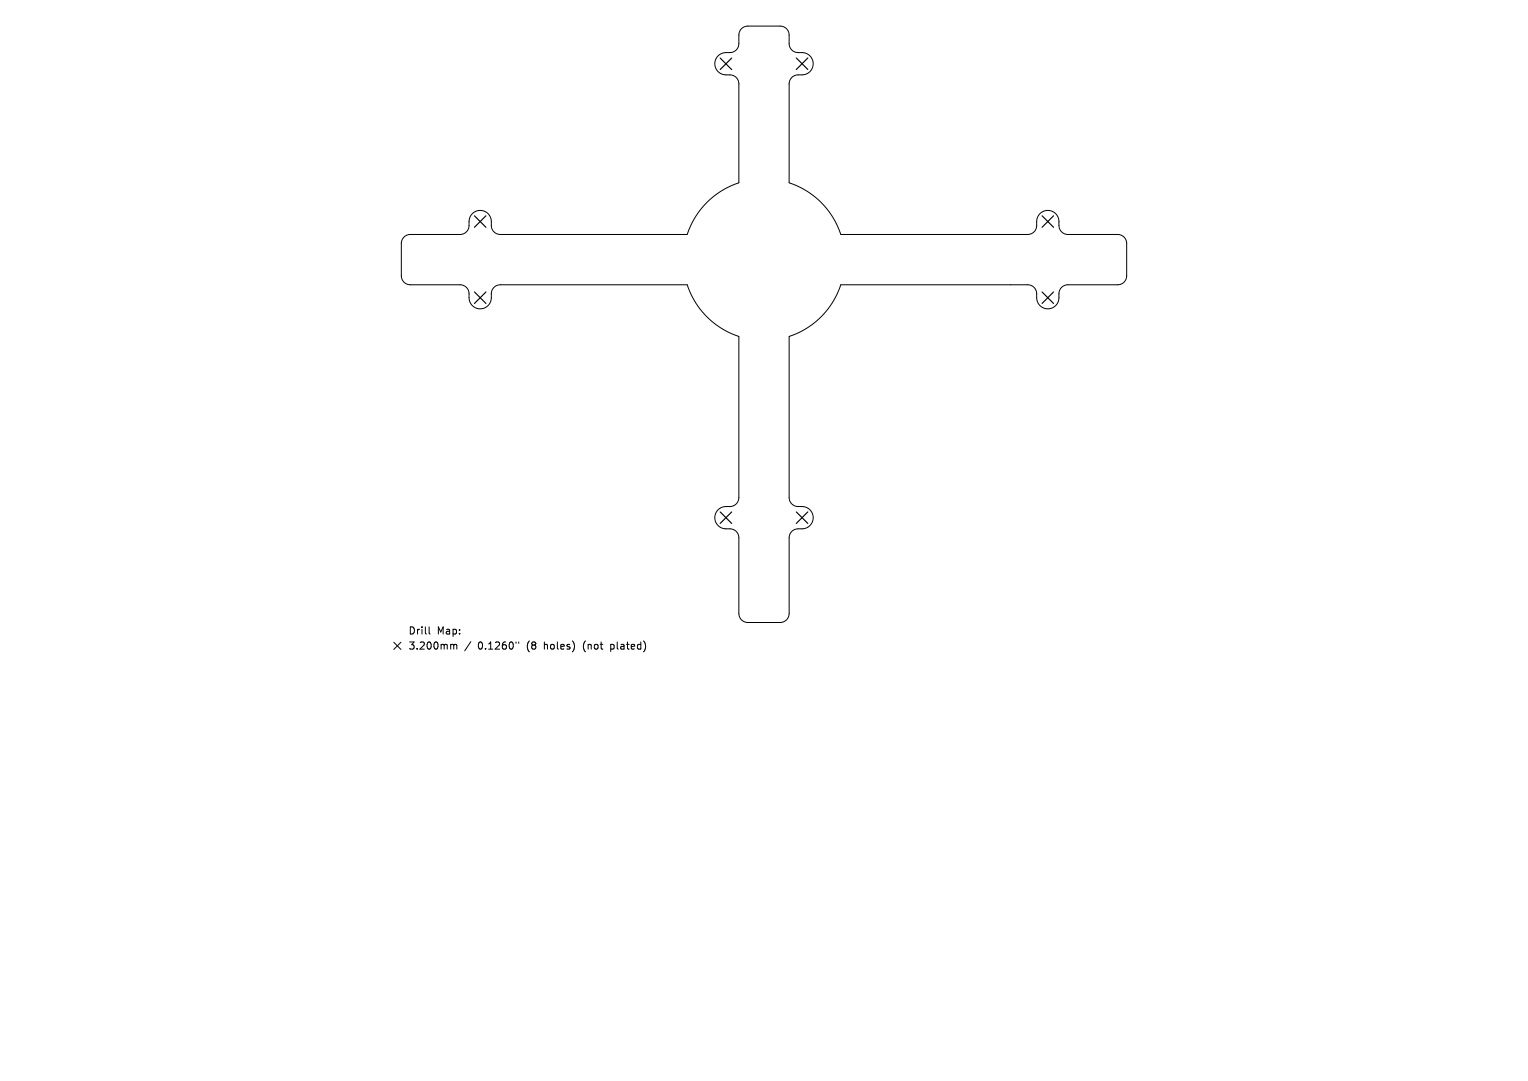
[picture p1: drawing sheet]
<svg xmlns="http://www.w3.org/2000/svg" width="297mm" height="210mm" viewBox="0 0 297 210" stroke-linecap="round" stroke-linejoin="round" font-family="sans-serif">
<defs><g id="words">
<g font-size="1.9">
<text x="79.3" y="123.4">Drill</text>
<text x="84.9" y="123.4">Map:</text>
<text x="79.3" y="126.4">3.200mm</text>
<text x="92.9" y="126.4">0.1260&quot;</text>
<text x="102.5" y="126.4">(8</text>
<text x="105.9" y="126.4">holes)</text>
<text x="113.7" y="126.4">(not</text>
<text x="119.1" y="126.4">plated)</text>
</g>
</g></defs>
<path d="M78.5 46.1l.5-.4 .7-.1h9.7a1.74 1.74 0 0 0 1.8-1.8 2.57 2.57 0 0 1 .6-2.3 2.16 2.16 0 0 1 2.4-.5 2.16 2.16 0 0 1 1.3 2v.9a1.74 1.74 0 0 0 1.7 1.7h36.4l.2-.7a15.7 15.7 0 0 1 9.8-9.4v-19.3a1.74 1.74 0 0 0-1.7-1.7 2.57 2.57 0 0 1-2.3-.6 2.16 2.16 0 0 1-.5-2.4 2.16 2.16 0 0 1 2-1.3h.8a1.74 1.74 0 0 0 1.7-1.7v-1.9a1.75 1.75 0 0 1 1.8-1.5h6.5a1.74 1.74 0 0 1 1.5 1.7v1.7a1.74 1.74 0 0 0 1.7 1.7 2.57 2.57 0 0 1 2.4 .7 2.16 2.16 0 0 1 .4 2.3 2.16 2.16 0 0 1-2 1.3h-.8a1.74 1.74 0 0 0-1.7 1.8v19.2l.6 .2a15.7 15.7 0 0 1 9.4 9.9h36.4a1.74 1.74 0 0 0 1.7-1.8 2.57 2.57 0 0 1 .7-2.3 2.16 2.16 0 0 1 2.3-.5 2.16 2.16 0 0 1 1.3 2v.9a1.74 1.74 0 0 0 1.8 1.7h9.9a1.74 1.74 0 0 1 1.5 1.7v6.5a1.74 1.74 0 0 1-1.7 1.5h-9.8a1.74 1.74 0 0 0-1.7 1.8 2.57 2.57 0 0 1-.6 2.3 2.16 2.16 0 0 1-2.4 .4 2.16 2.16 0 0 1-1.3-2v-.8a1.74 1.74 0 0 0-1.7-1.7h-36.4l-.2 .7a15.7 15.7 0 0 1-9.8 9.4v31.3a1.74 1.74 0 0 0 1.7 1.7 2.57 2.57 0 0 1 2.4 .7 2.16 2.16 0 0 1 .4 2.3 2.16 2.16 0 0 1-2 1.3h-.8a1.74 1.74 0 0 0-1.7 1.8v14.9a1.75 1.75 0 0 1-1.8 1.5h-6.5a1.74 1.74 0 0 1-1.5-1.7v-14.8a1.74 1.74 0 0 0-1.7-1.7 2.57 2.57 0 0 1-2.3-.6 2.16 2.16 0 0 1-.5-2.4 2.16 2.16 0 0 1 2-1.3h.8a1.74 1.74 0 0 0 1.7-1.7v-31.3l-.6-.3a15.7 15.7 0 0 1-9.4-9.8h-36.4a1.74 1.74 0 0 0-1.7 1.8 2.57 2.57 0 0 1-.7 2.3 2.16 2.16 0 0 1-2.3 .4 2.16 2.16 0 0 1-1.3-2v-.8a1.74 1.74 0 0 0-1.8-1.7h-9.9a1.74 1.74 0 0 1-1.5-1.7v-6.5zM76.5 124.8l1.4 1.4M77.9 124.8l-1.4 1.4M83.4 121.8v1.2l.2 .2M87.8 125.2l.4 .2M88.2 125.4l.2-.2h.3l.1 .9M88.2 125.4v.7M91.5 124.6l-1.2 1.8M100.3 124.7v.3M100.8 124.7v.3" fill="none" stroke="#000" stroke-width=".19"/>
<g fill="none" stroke="#000" stroke-width=".22">
<path d="M140 11.3l2.2 2.2M142.2 11.3l-2.2 2.2M154.8 11.3l2.2 2.2M157 11.3l-2.2 2.2M92.2 41.9l2.3 2.3M92.2 56.7l2.3 2.3M94.5 41.9l-2.3 2.3M94.5 56.7l-2.3 2.3M202.6 41.9l2.2 2.3M202.6 56.7l2.2 2.3M204.8 41.9l-2.2 2.3M204.8 56.7l-2.2 2.3"/>
<path d="M140 99.5l2.2 2.2M142.2 99.5l-2.2 2.2M154.8 99.5l2.2 2.2M157 99.5l-2.2 2.2"/>
</g>
<use href="#words"/>
</svg>
